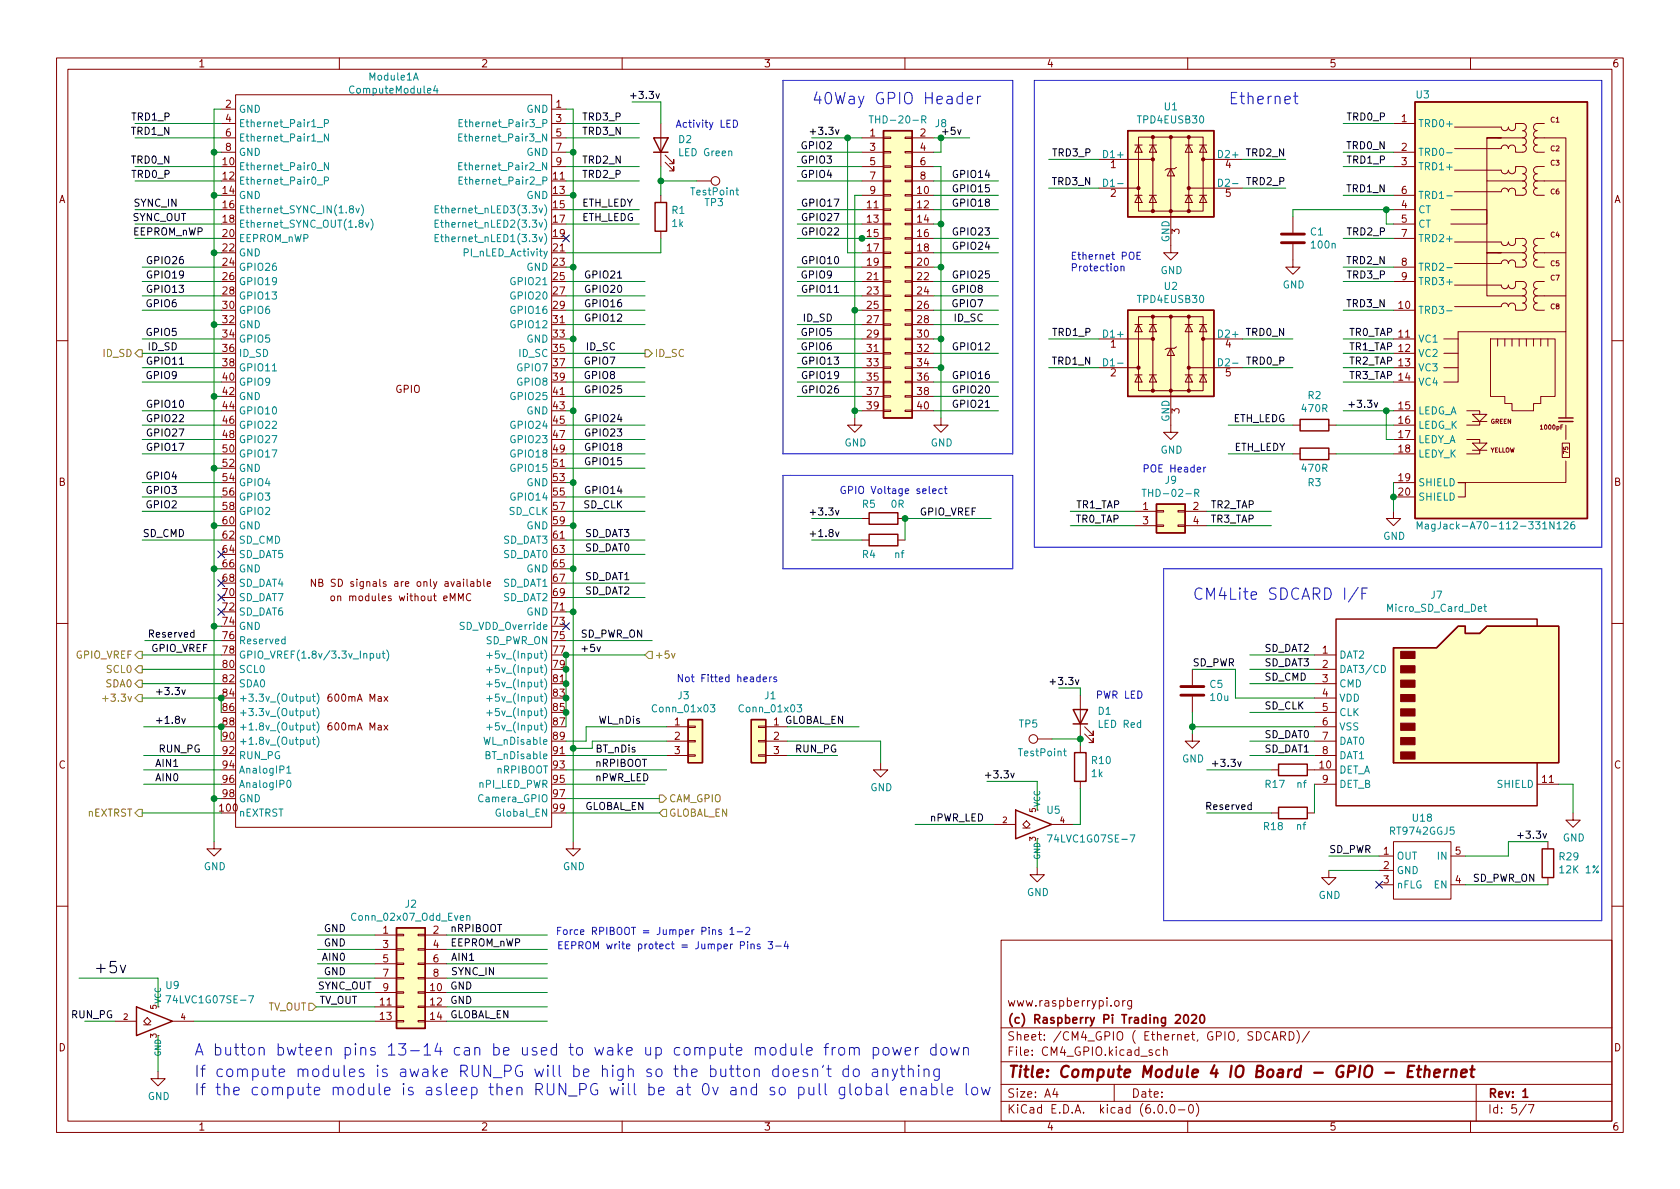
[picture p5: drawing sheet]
<svg xmlns="http://www.w3.org/2000/svg" width="297mm" height="210mm" viewBox="0 0 297 210" stroke-linecap="round" stroke-linejoin="round" font-family="sans-serif">
<defs><g id="words">
<g font-size="2.8" fill="#0000c2">
<text x="143.5" y="18.4">40Way GPIO Header</text>
<text x="217.2" y="18.4">Ethernet</text>
<text x="210.8" y="106.1">CM4Lite SDCARD I/F</text>
<text x="34.3" y="190.5">If compute modules is awake RUN_PG will be high so the button doesn't do anything</text>
<text x="34.3" y="186.7">A button bwteen pins 13-14 can be used to wake up compute module from power down</text>
<text x="34.3" y="193.7">If the compute module is asleep then RUN_PG will be at 0v and so pull global enable low</text>
</g>
<text font-size="2.8" x="16.5" y="172.1">+5v</text>
<text font-size="2.8" fill="#840000" x="178" y="190.6">Title: Compute Module 4 IO Board - GPIO - Ethernet</text>
<g font-size="2.1" fill="#840000">
<text x="178" y="178">www.raspberrypi.org</text>
<text x="178" y="184">Sheet: /CM4_GPIO ( Ethernet, GPIO, SDCARD)/</text>
<text x="178" y="181">(c) Raspberry Pi Trading 2020</text>
<text x="178" y="186.7">File: CM4_GPIO.kicad_sch</text>
<text x="178" y="196.9">KiCad E.D.A. kicad (6.0.0-0)</text>
<text x="178" y="194.1">Size: A4</text>
<text x="200" y="194.1">Date:</text>
<text x="263" y="194.1">Rev: 1</text>
<text x="263" y="196.9">Id: 5/7</text>
</g>
<g font-size="1.8" fill="#840000">
<text x="35" y="11.9">1</text>
<text x="85" y="11.9">2</text>
<text x="135" y="11.9">3</text>
<text x="185" y="11.9">4</text>
<text x="235" y="11.9">5</text>
<text x="285" y="11.9">6</text>
<text x="39.9" y="19">2</text>
<text x="39.9" y="21.6">4</text>
<text x="98.3" y="19">1</text>
<text x="98.3" y="21.6">3</text>
<text x="247.8" y="21.6">1</text>
<text x="39.4" y="29.2">10</text>
<text x="39.9" y="24.1">6</text>
<text x="39.9" y="26.7">8</text>
<text x="98.3" y="24.1">5</text>
<text x="98.3" y="26.7">7</text>
<text x="98.3" y="29.2">9</text>
<text x="153.8" y="24.1">1</text>
<text x="153.8" y="26.7">3</text>
<text x="153.8" y="29.2">5</text>
<text x="162.7" y="24.1">2</text>
<text x="162.7" y="26.7">4</text>
<text x="162.7" y="29.2">6</text>
<text x="196.4" y="29.7">1</text>
<text x="216.7" y="29.7">4</text>
<text x="247.8" y="26.7">2</text>
<text x="247.8" y="29.2">3</text>
<text x="10.3" y="35.9">A</text>
<text x="39.4" y="31.7">12</text>
<text x="39.4" y="34.3">14</text>
<text x="97.8" y="31.7">11</text>
<text x="97.8" y="34.3">13</text>
<text x="153.8" y="31.7">7</text>
<text x="153.8" y="34.3">9</text>
<text x="162.2" y="34.3">10</text>
<text x="162.7" y="31.7">8</text>
<text x="196.4" y="34.8">2</text>
<text x="216.7" y="34.8">5</text>
<text x="247.8" y="34.3">6</text>
<text x="285.3" y="35.9">A</text>
<text x="39.4" y="36.8">16</text>
<text x="39.4" y="39.4">18</text>
<text x="39.4" y="41.9">20</text>
<text x="97.8" y="36.8">15</text>
<text x="97.8" y="39.4">17</text>
<text x="97.8" y="41.9">19</text>
<text x="153.3" y="36.8">11</text>
<text x="153.3" y="39.4">13</text>
<text x="153.3" y="41.9">15</text>
<text x="162.2" y="36.8">12</text>
<text x="162.2" y="39.4">14</text>
<text x="162.2" y="41.9">16</text>
<text x="208.5" y="41.4" transform="rotate(-90 208.5 41.4)">3</text>
<text x="247.8" y="36.8">4</text>
<text x="247.8" y="39.4">5</text>
<text x="247.8" y="41.9">7</text>
<text x="39.4" y="44.4">22</text>
<text x="39.4" y="47">24</text>
<text x="97.8" y="44.4">21</text>
<text x="97.8" y="47">23</text>
<text x="153.3" y="44.4">17</text>
<text x="153.3" y="47">19</text>
<text x="162.2" y="44.4">18</text>
<text x="162.2" y="47">20</text>
<text x="247.8" y="47">8</text>
<text x="39.4" y="49.5">26</text>
<text x="39.4" y="52.1">28</text>
<text x="97.8" y="49.5">25</text>
<text x="97.8" y="52.1">27</text>
<text x="153.3" y="49.5">21</text>
<text x="153.3" y="52.1">23</text>
<text x="162.2" y="49.5">22</text>
<text x="162.2" y="52.1">24</text>
<text x="247.8" y="49.5">9</text>
<text x="39.4" y="54.6">30</text>
<text x="39.4" y="57.1">32</text>
<text x="39.4" y="59.7">34</text>
<text x="97.8" y="54.6">29</text>
<text x="97.8" y="57.1">31</text>
<text x="97.8" y="59.7">33</text>
<text x="153.3" y="54.6">25</text>
<text x="153.3" y="57.1">27</text>
<text x="153.3" y="59.7">29</text>
<text x="162.2" y="54.6">26</text>
<text x="162.2" y="57.1">28</text>
<text x="162.2" y="59.7">30</text>
<text x="247.3" y="54.6">10</text>
<text x="39.4" y="62.2">36</text>
<text x="39.4" y="64.8">38</text>
<text x="97.8" y="62.2">35</text>
<text x="97.8" y="64.8">37</text>
<text x="153.3" y="62.2">31</text>
<text x="153.3" y="64.8">33</text>
<text x="162.2" y="62.2">32</text>
<text x="162.2" y="64.8">34</text>
<text x="196.4" y="61.5">1</text>
<text x="216.7" y="61.5">4</text>
<text x="39.4" y="67.3">40</text>
<text x="39.4" y="69.8">42</text>
<text x="69.9" y="69.5">GPIO</text>
<text x="97.8" y="67.3">39</text>
<text x="97.8" y="69.8">41</text>
<text x="153.3" y="67.3">35</text>
<text x="153.3" y="69.8">37</text>
<text x="162.2" y="67.3">36</text>
<text x="162.2" y="69.8">38</text>
<text x="196.4" y="66.5">2</text>
<text x="216.7" y="66.5">5</text>
<text x="39.4" y="72.4">44</text>
<text x="39.4" y="74.9">46</text>
<text x="39.4" y="77.5">48</text>
<text x="97.8" y="72.4">43</text>
<text x="97.8" y="74.9">45</text>
<text x="97.8" y="77.5">47</text>
<text x="153.3" y="72.4">39</text>
<text x="162.2" y="72.4">40</text>
<text x="208.5" y="73.1" transform="rotate(-90 208.5 73.1)">3</text>
<text x="247.3" y="72.4">15</text>
<text x="247.3" y="74.9">16</text>
<text x="247.3" y="77.5">17</text>
<text x="39.4" y="80">50</text>
<text x="39.4" y="82.5">52</text>
<text x="97.8" y="80">49</text>
<text x="97.8" y="82.5">51</text>
<text x="247.3" y="80">18</text>
<text x="10.3" y="85.9">B</text>
<text x="39.4" y="85.1">54</text>
<text x="39.4" y="87.6">56</text>
<text x="97.8" y="85.1">53</text>
<text x="97.8" y="87.6">55</text>
<text x="247.3" y="85.1">19</text>
<text x="247.3" y="87.6">20</text>
<text x="285.3" y="85.9">B</text>
<text x="39.4" y="90.2">58</text>
<text x="39.4" y="92.7">60</text>
<text x="39.4" y="95.2">62</text>
<text x="97.8" y="90.2">57</text>
<text x="97.8" y="92.7">59</text>
<text x="97.8" y="95.2">61</text>
<text x="202.1" y="90.2">1</text>
<text x="202.1" y="92.7">3</text>
<text x="211" y="90.2">2</text>
<text x="211" y="92.7">4</text>
<text x="39.4" y="97.8">64</text>
<text x="39.4" y="100.3">66</text>
<text x="97.8" y="97.8">63</text>
<text x="97.8" y="100.3">65</text>
<text x="39.4" y="102.9">68</text>
<text x="39.4" y="105.4">70</text>
<text x="39.4" y="107.9">72</text>
<text x="57.2" y="103.8">NB SD signals are only available</text>
<text x="59.7" y="106.3">on modules without eMMC</text>
<text x="97.8" y="102.9">67</text>
<text x="97.8" y="105.4">69</text>
<text x="97.8" y="107.9">71</text>
<text x="39.4" y="110.5">74</text>
<text x="39.4" y="113">76</text>
<text x="97.8" y="110.5">73</text>
<text x="97.8" y="113">75</text>
<text x="39.4" y="115.6">78</text>
<text x="39.4" y="118.1">80</text>
<text x="97.8" y="115.6">77</text>
<text x="97.8" y="118.1">79</text>
<text x="233.8" y="115.6">1</text>
<text x="233.8" y="118.1">2</text>
<text x="39.4" y="120.6">82</text>
<text x="39.4" y="123.2">84</text>
<text x="39.4" y="125.7">86</text>
<text x="58.4" y="124.1">600mA Max</text>
<text x="97.8" y="120.6">81</text>
<text x="97.8" y="123.2">83</text>
<text x="97.8" y="125.7">85</text>
<text x="233.8" y="120.6">3</text>
<text x="233.8" y="123.2">4</text>
<text x="233.8" y="125.7">5</text>
<text x="39.4" y="130.8">90</text>
<text x="58.4" y="129.2">600mA Max</text>
<text x="97.8" y="128.3">87</text>
<text x="97.8" y="130.8">89</text>
<text x="119.3" y="128.3">1</text>
<text x="119.3" y="130.8">2</text>
<text x="136.8" y="130.8">2</text>
<text x="233.8" y="128.3">6</text>
<text x="233.8" y="130.8">7</text>
<text x="10.3" y="135.9">C</text>
<text x="39.4" y="133.3">92</text>
<text x="39.4" y="135.9">94</text>
<text x="97.8" y="133.3">91</text>
<text x="97.8" y="135.9">93</text>
<text x="119.3" y="133.3">3</text>
<text x="136.8" y="133.3">3</text>
<text x="233.3" y="135.9">10</text>
<text x="233.8" y="133.3">8</text>
<text x="285.3" y="135.9">C</text>
<text x="38.9" y="143.5">100</text>
<text x="39.4" y="138.4">96</text>
<text x="39.4" y="141">98</text>
<text x="97.8" y="138.4">95</text>
<text x="97.8" y="141">97</text>
<text x="97.8" y="143.5">99</text>
<text x="233.8" y="138.4">9</text>
<text x="272.7" y="138.4">11</text>
<text x="244.6" y="151.1">1</text>
<text x="244.6" y="153.7">2</text>
<text x="257.3" y="151.1">5</text>
<text x="244.6" y="156.2">3</text>
<text x="257.3" y="156.2">4</text>
<text x="67.7" y="165.1">1</text>
<text x="67.7" y="167.6">3</text>
<text x="76.6" y="165.1">2</text>
<text x="76.6" y="167.6">4</text>
<text x="67.7" y="170.2">5</text>
<text x="67.7" y="172.7">7</text>
<text x="76.6" y="170.2">6</text>
<text x="76.6" y="172.7">8</text>
<text x="67.2" y="177.8">11</text>
<text x="67.7" y="175.3">9</text>
<text x="76.1" y="175.3">10</text>
<text x="76.1" y="177.8">12</text>
<text x="10.3" y="185.9">D</text>
<text x="67.2" y="180.3">13</text>
<text x="285.3" y="185.9">D</text>
<text x="35" y="199.9">1</text>
<text x="85" y="199.9">2</text>
<text x="135" y="199.9">3</text>
<text x="185" y="199.9">4</text>
<text x="235" y="199.9">5</text>
<text x="285" y="199.9">6</text>
</g>
<g font-size="1.8" fill="#008484">
<text x="62.2" y="16.5">ComputeModule4</text>
<text x="65.4" y="14.2">Module1A</text>
<text x="250.4" y="17.4">U3</text>
<text x="42.2" y="19.9">GND</text>
<text x="42.2" y="22.5">Ethernet_Pair1_P</text>
<text x="82.4" y="22.5">Ethernet_Pair3_P</text>
<text x="93.1" y="19.9">GND</text>
<text x="154.7" y="21.8">THD-20-R</text>
<text x="165.4" y="22.5">J8</text>
<text x="201.3" y="21.8">TPD4EUSB30</text>
<text x="205.9" y="19.5">U1</text>
<text x="250.7" y="22.5">TRD0+</text>
<text x="42.2" y="25">Ethernet_Pair1_N</text>
<text x="42.2" y="27.6">GND</text>
<text x="82.3" y="25">Ethernet_Pair3_N</text>
<text x="93.1" y="27.6">GND</text>
<text x="120" y="25.3">D2</text>
<text x="120.2" y="27.6">LED Green</text>
<text x="195.2" y="27.9">D1+</text>
<text x="215.5" y="27.9">D2+</text>
<text x="250.7" y="27.6">TRD0-</text>
<text x="42.2" y="30.1">Ethernet_Pair0_N</text>
<text x="42.2" y="32.6">Ethernet_Pair0_P</text>
<text x="42.2" y="35.2">GND</text>
<text x="82.3" y="30.1">Ethernet_Pair2_N</text>
<text x="82.4" y="32.6">Ethernet_Pair2_P</text>
<text x="93.1" y="35.2">GND</text>
<text x="122.3" y="34.5">TestPoint</text>
<text x="195.4" y="33">D1-</text>
<text x="215.7" y="33">D2-</text>
<text x="250.7" y="30.1">TRD1+</text>
<text x="250.7" y="35.2">TRD1-</text>
<text x="42.2" y="37.7">Ethernet_SYNC_IN(1.8v)</text>
<text x="42.2" y="40.3">Ethernet_SYNC_OUT(1.8v)</text>
<text x="78.6" y="37.7">Ethernet_nLED3(3.3v)</text>
<text x="78.6" y="40.3">Ethernet_nLED2(3.3v)</text>
<text x="118.8" y="37.8">R1</text>
<text x="118.8" y="40.1">1k</text>
<text x="124.6" y="36.4">TP3</text>
<text x="231.7" y="41.6">C1</text>
<text x="250.7" y="37.7">CT</text>
<text x="250.7" y="40.3">CT</text>
<text x="42.2" y="42.8">EEPROM_nWP</text>
<text x="42.2" y="45.3">GND</text>
<text x="42.2" y="47.9">GPIO26</text>
<text x="78.6" y="42.8">Ethernet_nLED1(3.3v)</text>
<text x="82.4" y="45.3">PI_nLED_Activity</text>
<text x="93.1" y="47.9">GND</text>
<text x="206.8" y="42.9" transform="rotate(-90 206.8 42.9)">GND</text>
<text x="232" y="43.9">100n</text>
<text x="250.7" y="42.8">TRD2+</text>
<text x="250.7" y="47.9">TRD2-</text>
<text x="42.2" y="50.4">GPIO19</text>
<text x="42.2" y="53">GPIO13</text>
<text x="90.6" y="50.4">GPIO21</text>
<text x="90.6" y="53">GPIO20</text>
<text x="201.3" y="53.6">TPD4EUSB30</text>
<text x="205.2" y="48.5">GND</text>
<text x="205.9" y="51.3">U2</text>
<text x="226.8" y="51">GND</text>
<text x="250.7" y="50.4">TRD3+</text>
<text x="42.2" y="55.5">GPIO6</text>
<text x="42.2" y="58">GND</text>
<text x="90.6" y="55.5">GPIO16</text>
<text x="90.6" y="58">GPIO12</text>
<text x="195.2" y="59.7">D1+</text>
<text x="215.5" y="59.7">D2+</text>
<text x="250.7" y="55.5">TRD3-</text>
<text x="42.2" y="60.6">GPIO5</text>
<text x="42.2" y="63.1">ID_SD</text>
<text x="42.2" y="65.7">GPIO11</text>
<text x="91.6" y="65.7">GPIO7</text>
<text x="91.8" y="63.1">ID_SC</text>
<text x="93.1" y="60.6">GND</text>
<text x="195.4" y="64.8">D1-</text>
<text x="215.7" y="64.8">D2-</text>
<text x="250.7" y="60.6">VC1</text>
<text x="250.7" y="63.1">VC2</text>
<text x="250.7" y="65.7">VC3</text>
<text x="42.2" y="68.2">GPIO9</text>
<text x="42.2" y="70.7">GND</text>
<text x="90.6" y="70.7">GPIO25</text>
<text x="91.6" y="68.2">GPIO8</text>
<text x="231.3" y="70.6">R2</text>
<text x="250.7" y="68.2">VC4</text>
<text x="42.2" y="73.3">GPIO10</text>
<text x="42.2" y="75.8">GPIO22</text>
<text x="90.6" y="75.8">GPIO24</text>
<text x="93.1" y="73.3">GND</text>
<text x="206.8" y="74.6" transform="rotate(-90 206.8 74.6)">GND</text>
<text x="230.3" y="72.9">470R</text>
<text x="250.7" y="73.3">LEDG_A</text>
<text x="250.7" y="75.8">LEDG_K</text>
<text x="42.2" y="78.4">GPIO27</text>
<text x="42.2" y="80.9">GPIO17</text>
<text x="42.2" y="83.4">GND</text>
<text x="90.6" y="78.4">GPIO23</text>
<text x="90.6" y="80.9">GPIO18</text>
<text x="90.6" y="83.4">GPIO15</text>
<text x="149.3" y="78.9">GND</text>
<text x="164.5" y="78.9">GND</text>
<text x="205.2" y="80.2">GND</text>
<text x="230.3" y="83.4">470R</text>
<text x="250.7" y="78.4">LEDY_A</text>
<text x="250.7" y="80.9">LEDY_K</text>
<text x="42.2" y="86">GPIO4</text>
<text x="42.2" y="88.5">GPIO3</text>
<text x="90.6" y="88.5">GPIO14</text>
<text x="93.1" y="86">GND</text>
<text x="152.5" y="89.8">R5</text>
<text x="157.6" y="89.8">0R</text>
<text x="203" y="87.9">THD-02-R</text>
<text x="206" y="85.5">J9</text>
<text x="231.3" y="86">R3</text>
<text x="250.7" y="86">SHIELD</text>
<text x="250.7" y="88.5">SHIELD</text>
<text x="42.2" y="91.1">GPIO2</text>
<text x="42.2" y="93.6">GND</text>
<text x="90" y="91.1">SD_CLK</text>
<text x="93.1" y="93.6">GND</text>
<text x="244.5" y="95.4">GND</text>
<text x="253.2" y="93.6">MagJack-A70-112-331N126</text>
<text x="42.2" y="96.1">SD_CMD</text>
<text x="42.2" y="98.7">SD_DAT5</text>
<text x="42.2" y="101.2">GND</text>
<text x="89" y="96.1">SD_DAT3</text>
<text x="89" y="98.7">SD_DAT0</text>
<text x="93.1" y="101.2">GND</text>
<text x="152.5" y="98.7">R4</text>
<text x="158.2" y="98.7">nf</text>
<text x="42.2" y="103.8">SD_DAT4</text>
<text x="42.2" y="106.3">SD_DAT7</text>
<text x="89" y="103.8">SD_DAT1</text>
<text x="89" y="106.3">SD_DAT2</text>
<text x="253" y="105.9">J7</text>
<text x="42.2" y="108.8">SD_DAT6</text>
<text x="42.2" y="111.4">GND</text>
<text x="42.2" y="113.9">Reserved</text>
<text x="81.6" y="111.4">SD_VDD_Override</text>
<text x="85.8" y="113.9">SD_PWR_ON</text>
<text x="93.1" y="108.8">GND</text>
<text x="245.5" y="108.2">Micro_SD_Card_Det</text>
<text x="42.2" y="116.5">GPIO_VREF(1.8v/3.3v_Input)</text>
<text x="42.2" y="119">SCL0</text>
<text x="87.5" y="116.5">+5v_(Input)</text>
<text x="87.5" y="119">+5v_(Input)</text>
<text x="236.7" y="116.5">DAT2</text>
<text x="236.7" y="119">DAT3/CD</text>
<text x="42.2" y="121.5">SDA0</text>
<text x="42.2" y="124.1">+3.3v_(Output)</text>
<text x="87.5" y="121.5">+5v_(Input)</text>
<text x="87.5" y="124.1">+5v_(Input)</text>
<text x="115.6" y="126">Conn_01x03</text>
<text x="119.9" y="123.6">J3</text>
<text x="131" y="126">Conn_01x03</text>
<text x="135.2" y="123.6">J1</text>
<text x="213.9" y="121.6">C5</text>
<text x="214.1" y="123.9">10u</text>
<text x="236.7" y="121.5">CMD</text>
<text x="236.7" y="124.1">VDD</text>
<text x="42.2" y="126.6">+3.3v_(Output)</text>
<text x="42.2" y="129.2">+1.8v_(Output)</text>
<text x="42.2" y="131.7">+1.8v_(Output)</text>
<text x="85.9" y="131.7">WL_nDisable</text>
<text x="87.5" y="126.6">+5v_(Input)</text>
<text x="87.5" y="129.2">+5v_(Input)</text>
<text x="180.2" y="128.6">TP5</text>
<text x="194.2" y="126.4">D1</text>
<text x="194.3" y="128.7">LED Red</text>
<text x="236.7" y="126.6">CLK</text>
<text x="236.7" y="129.2">VSS</text>
<text x="236.7" y="131.7">DAT0</text>
<text x="42.2" y="134.2">RUN_PG</text>
<text x="42.2" y="136.8">AnalogIP1</text>
<text x="86.3" y="134.2">BT_nDisable</text>
<text x="87.9" y="136.8">nRPIBOOT</text>
<text x="180.3" y="133.7">TestPoint</text>
<text x="193" y="137.4">1k</text>
<text x="193.1" y="135.1">R10</text>
<text x="209" y="134.8">GND</text>
<text x="236.7" y="136.8">DET_A</text>
<text x="236.7" y="134.2">DAT1</text>
<text x="42.2" y="139.3">AnalogIP0</text>
<text x="42.2" y="141.9">GND</text>
<text x="84.6" y="139.3">nPI_LED_PWR</text>
<text x="85.1" y="141.9">Camera_GPIO</text>
<text x="153.9" y="139.9">GND</text>
<text x="185.1" y="143.9">U5</text>
<text x="223.8" y="139.3">R17</text>
<text x="229.3" y="139.3">nf</text>
<text x="236.7" y="139.3">DET_B</text>
<text x="264.8" y="139.3">SHIELD</text>
<text x="42.2" y="144.4">nEXTRST</text>
<text x="88.1" y="144.4">Global_EN</text>
<text x="186" y="149">74LVC1G07SE-7</text>
<text x="223.5" y="146.8">R18</text>
<text x="229.2" y="146.7">nf</text>
<text x="246" y="147.6">RT9742GGJ5</text>
<text x="249.8" y="145.3">U18</text>
<text x="276.3" y="148.8">GND</text>
<text x="36" y="153.9">GND</text>
<text x="99.5" y="153.9">GND</text>
<text x="246.9" y="152">OUT</text>
<text x="246.9" y="154.6">GND</text>
<text x="254.3" y="152">IN</text>
<text x="275.8" y="152.1">R29</text>
<text x="276.1" y="154.4">12K 1%</text>
<text x="71.7" y="160.5">J2</text>
<text x="181.5" y="158.4">GND</text>
<text x="233.1" y="158.9">GND</text>
<text x="246.9" y="157.1">nFLG</text>
<text x="253.6" y="157.1">EN</text>
<text x="62.6" y="162.8">Conn_02x07_Odd_Even</text>
<text x="29.3" y="174.9">U9</text>
<text x="30.2" y="177.4">74LVC1G07SE-7</text>
<text x="26.1" y="194.5">GND</text>
</g>
<g font-size="1.8">
<text x="112.4" y="17.5">+3.3v</text>
<text x="23.3" y="23.8">TRD1_N</text>
<text x="23.4" y="21.3">TRD1_P</text>
<text x="102.9" y="21.3">TRD3_P</text>
<text x="102.9" y="23.8">TRD3_N</text>
<text x="144.1" y="23.8">+3.3v</text>
<text x="167.2" y="23.8">+5v</text>
<text x="238.3" y="21.3">TRD0_P</text>
<text x="23.3" y="28.9">TRD0_N</text>
<text x="102.9" y="28.9">TRD2_N</text>
<text x="141.9" y="26.4">GPIO2</text>
<text x="141.9" y="28.9">GPIO3</text>
<text x="186.3" y="27.6">TRD3_P</text>
<text x="220.5" y="27.6">TRD2_N</text>
<text x="238.2" y="26.4">TRD0_N</text>
<text x="238.3" y="28.9">TRD1_P</text>
<text x="23.4" y="31.5">TRD0_P</text>
<text x="102.9" y="31.5">TRD2_P</text>
<text x="141.9" y="31.5">GPIO4</text>
<text x="168.9" y="31.5">GPIO14</text>
<text x="168.9" y="34">GPIO15</text>
<text x="186.2" y="32.7">TRD3_N</text>
<text x="220.5" y="32.7">TRD2_P</text>
<text x="238.2" y="34">TRD1_N</text>
<text x="23.4" y="39.1">SYNC_OUT</text>
<text x="23.5" y="41.6">EEPROM_nWP</text>
<text x="23.8" y="36.5">SYNC_IN</text>
<text x="102.9" y="36.5">ETH_LEDY</text>
<text x="102.9" y="39.1">ETH_LEDG</text>
<text x="142.2" y="36.5">GPIO17</text>
<text x="142.2" y="41.6">GPIO22</text>
<text x="142.2" y="39.1">GPIO27</text>
<text x="168.9" y="36.5">GPIO18</text>
<text x="168.9" y="41.6">GPIO23</text>
<text x="238.3" y="41.6">TRD2_P</text>
<text x="26.4" y="46.7">GPIO26</text>
<text x="142.2" y="46.7">GPIO10</text>
<text x="168.9" y="44.2">GPIO24</text>
<text x="238.2" y="46.7">TRD2_N</text>
<text x="26.4" y="49.2">GPIO19</text>
<text x="26.4" y="51.8">GPIO13</text>
<text x="103.8" y="51.8">GPIO20</text>
<text x="103.8" y="49.2">GPIO21</text>
<text x="141.9" y="49.2">GPIO9</text>
<text x="142.2" y="51.8">GPIO11</text>
<text x="168.6" y="51.8">GPIO8</text>
<text x="168.9" y="49.2">GPIO25</text>
<text x="238.3" y="49.2">TRD3_P</text>
<text x="26.1" y="54.3">GPIO6</text>
<text x="26.1" y="59.4">GPIO5</text>
<text x="103.8" y="56.9">GPIO12</text>
<text x="103.8" y="54.3">GPIO16</text>
<text x="141.9" y="59.4">GPIO5</text>
<text x="142.1" y="56.9">ID_SD</text>
<text x="168.6" y="54.3">GPIO7</text>
<text x="168.8" y="56.9">ID_SC</text>
<text x="186.3" y="59.4">TRD1_P</text>
<text x="220.5" y="59.4">TRD0_N</text>
<text x="238.2" y="54.3">TRD3_N</text>
<text x="238.5" y="59.4">TR0_TAP 11</text>
<text x="26.3" y="61.9">ID_SD</text>
<text x="26.4" y="64.5">GPIO11</text>
<text x="103.6" y="64.5">GPIO7</text>
<text x="103.8" y="61.9">ID_SC</text>
<text x="141.9" y="61.9">GPIO6</text>
<text x="142.2" y="64.5">GPIO13</text>
<text x="168.9" y="61.9">GPIO12</text>
<text x="186.2" y="64.5">TRD1_N</text>
<text x="220.5" y="64.5">TRD0_P</text>
<text x="238.5" y="64.5">TR2_TAP 13</text>
<text x="238.5" y="61.9">TR1_TAP 12</text>
<text x="26.1" y="67">GPIO9</text>
<text x="103.6" y="67">GPIO8</text>
<text x="103.8" y="69.6">GPIO25</text>
<text x="142.2" y="69.6">GPIO26</text>
<text x="142.2" y="67">GPIO19</text>
<text x="168.9" y="67">GPIO16</text>
<text x="168.9" y="69.6">GPIO20</text>
<text x="238.5" y="67">TR3_TAP 14</text>
<text x="26.4" y="77.2">GPIO27</text>
<text x="26.4" y="74.6">GPIO22</text>
<text x="26.4" y="72.1">GPIO10</text>
<text x="103.8" y="74.6">GPIO24</text>
<text x="103.8" y="77.2">GPIO23</text>
<text x="168.9" y="72.1">GPIO21</text>
<text x="217.9" y="74.6">ETH_LEDG</text>
<text x="239.4" y="72.1">+3.3v</text>
<text x="26.4" y="79.7">GPIO17</text>
<text x="103.8" y="79.7">GPIO18</text>
<text x="103.8" y="82.3">GPIO15</text>
<text x="218.1" y="79.7">ETH_LEDY</text>
<text x="26.1" y="89.9">GPIO2</text>
<text x="26.1" y="87.3">GPIO3</text>
<text x="26.1" y="84.8">GPIO4</text>
<text x="103.2" y="89.9">SD_CLK</text>
<text x="103.8" y="87.3">GPIO14</text>
<text x="190.3" y="89.9">TR1_TAP</text>
<text x="214.1" y="89.9">TR2_TAP</text>
<text x="25.3" y="95">SD_CMD</text>
<text x="103.4" y="95">SD_DAT3</text>
<text x="144.1" y="91.1">+3.3v</text>
<text x="144.1" y="95">+1.8v</text>
<text x="162.6" y="91.1">GPIO_VREF</text>
<text x="190.2" y="92.4">TR0_TAP</text>
<text x="214" y="92.4">TR3_TAP</text>
<text x="103.4" y="97.5">SD_DAT0</text>
<text x="103.4" y="105.1">SD_DAT2</text>
<text x="103.4" y="102.6">SD_DAT1</text>
<text x="26.7" y="112.7">Reserved</text>
<text x="102.6" y="112.7">SD_PWR_ON</text>
<text x="26.7" y="115.3">GPIO_VREF</text>
<text x="103.4" y="115.3">+5v</text>
<text x="210.8" y="117.8">SD_PWR</text>
<text x="223.5" y="117.8">SD_DAT3</text>
<text x="223.5" y="115.3">SD_DAT2</text>
<text x="28.5" y="122.9">+3.3v</text>
<text x="186.5" y="121.1">+3.3v</text>
<text x="223.5" y="125.4">SD_CLK</text>
<text x="223.5" y="120.4">SD_CMD</text>
<text x="28.5" y="128">+1.8v</text>
<text x="105.8" y="128">WL_nDis</text>
<text x="136.8" y="128.3">1 GLOBAL_EN</text>
<text x="223.5" y="130.5">SD_DAT0</text>
<text x="27.7" y="135.6">AIN1</text>
<text x="28.2" y="133.1">RUN_PG</text>
<text x="105.4" y="135.6">nRPIBOOT</text>
<text x="105.4" y="133.1">BT_nDis</text>
<text x="140.7" y="133.1">RUN_PG</text>
<text x="175.1" y="137.6">+3.3v</text>
<text x="215.2" y="135.6">+3.3v</text>
<text x="223.5" y="133.1">SD_DAT1</text>
<text x="27.7" y="138.1">AIN0</text>
<text x="103.1" y="143.2">GLOBAL_EN</text>
<text x="105.2" y="138.1">nPWR_LED</text>
<text x="213.7" y="143.2">Reserved</text>
<text x="164.3" y="145.3">nPWR_LED</text>
<text x="269.2" y="148.3">+3.3v</text>
<text x="234.9" y="150.8">SD_PWR</text>
<text x="260.3" y="155.9">SD_PWR_ON</text>
<text x="57.3" y="164.8">GND</text>
<text x="57.3" y="167.3">GND</text>
<text x="79.6" y="167.3">EEPROM_nWP</text>
<text x="79.8" y="164.8">nRPIBOOT</text>
<text x="57.2" y="169.9">AIN0</text>
<text x="57.3" y="172.4">GND</text>
<text x="80" y="172.4">SYNC_IN</text>
<text x="80" y="169.9">AIN1</text>
<text x="56.2" y="175">SYNC_OUT</text>
<text x="56.3" y="177.5">TV_OUT</text>
<text x="79.6" y="175">GND</text>
<text x="79.6" y="177.5">GND</text>
<text x="12.7" y="180">RUN_PG</text>
<text x="76.1" y="180.3">14 GLOBAL_EN</text>
</g>
<g font-size="1.8" fill="#0000c2">
<text x="119.4" y="22.6">Activity LED</text>
<text x="189.2" y="45.9">Ethernet POE</text>
<text x="189.2" y="48">Protection</text>
<text x="201.9" y="83.5">POE Header</text>
<text x="150.8" y="87.3">GPIO Voltage select</text>
<text x="122.1" y="120.6">Not Fitted headers</text>
<text x="193.7" y="123.5">PWR LED</text>
<text x="104.3" y="165.3">Force RPIBOOT = Jumper Pins 1-2</text>
<text x="105.2" y="167.8">EEPROM write protect = Jumper Pins 3-4</text>
</g>
<g font-size="1.8" fill="#848400">
<text x="18.3" y="63.1">ID_SD</text>
<text x="115.7" y="63.1">ID_SC</text>
<text x="13.4" y="116.5">GPIO_VREF</text>
<text x="19" y="119">SCL0</text>
<text x="115.7" y="116.5">+5v</text>
<text x="18.8" y="121.5">SDA0</text>
<text x="19" y="124.1">+3.3v</text>
<text x="118.2" y="141.9">CAM_GPIO</text>
<text x="15.4" y="144.4">nEXTRST</text>
<text x="118.2" y="144.4">GLOBAL_EN</text>
<text x="47.3" y="178.7">TV_OUT</text>
</g>
<text font-size="1.8" fill="#008400" x="39.4" y="128.3">88</text>
<g font-size="1.4" fill="#840000">
<text x="183.1" y="143.6" transform="rotate(-90 183.1 143.6)">5</text>
<text x="177.3" y="145.5">2</text>
<text x="183.1" y="148.7" transform="rotate(-90 183.1 148.7)">3</text>
<text x="187.4" y="145.5">4</text>
<text x="27.7" y="178.4" transform="rotate(-90 27.7 178.4)">5</text>
<text x="21.8" y="180.3">2</text>
<text x="27.7" y="183.5" transform="rotate(-90 27.7 183.5)">3</text>
<text x="32" y="180.3">4</text>
</g>
<g font-size="1.4" fill="#008484">
<text x="183.9" y="142.7" transform="rotate(-90 183.9 142.7)">VCC</text>
<text x="183.9" y="152" transform="rotate(-90 183.9 152)">GND</text>
<text x="28.4" y="177.5" transform="rotate(-90 28.4 177.5)">VCC</text>
<text x="28.4" y="186.8" transform="rotate(-90 28.4 186.8)">GND</text>
</g>
<g font-size="1.2" fill="#840000">
<text x="274.2" y="21.6">C1</text>
<text x="274.2" y="26.7">C2</text>
<text x="274.2" y="29.3">C3</text>
<text x="274.2" y="34.3">C6</text>
<text x="274.2" y="42">C4</text>
<text x="274.2" y="47">C5</text>
<text x="274.2" y="49.6">C7</text>
<text x="274.2" y="54.7">C8</text>
</g>
<g font-size="1.1" fill="#840000">
<text x="263.5" y="74.9">GREEN</text>
<text x="272.5" y="75.9">1000pF</text>
<text x="263.4" y="80">YELLOW</text>
<text x="277.2" y="80.2" transform="rotate(-90 277.2 80.2)">75</text>
</g>
</g></defs>
<g fill="none" stroke="#840000" stroke-width=".18">
<path d="M10 10.2h277v190.1h-277zM12 12.2h273v186.1h-273zM39.1 19.3h2.6M41.7 16.8h55.8v129.5h-55.8zM60 10.2v2M97.5 19.3h2.6M110 10.2v2M160 10.2v2M210 10.2v2M260 10.2v2M39.1 24.4h2.6M39.1 26.9h2.6"/>
<path d="M39.1 21.8h2.6M97.5 24.4h2.6M97.5 26.9h2.6M97.5 29.5h2.6M97.5 32h2.6M97.5 21.8h2.6M116.8 21.8v7.7M116.8 34.5v1.3M117.6 28.7l1.5 1.5v-.7v.7h-.7M117.6 27.4l1.5 1.6v-.8v.8h-.7M123.2 32h2.5M152.4 24.4h3.8"/>
<path d="M152.4 34.5h3.8M152.4 37.1h3.8M152.4 39.6h3.8M152.4 26.9h3.8M152.4 29.5h3.8M152.4 32h3.8M156.2 39.5h1.3v.2h-1.3zM156.2 37h1.3v.2h-1.3zM156.2 34.4h1.3v.3h-1.3zM156.2 31.9h1.3v.2h-1.3zM156.2 29.3h1.3v.3h-1.3zM156.2 26.8h1.3v.2h-1.3z"/>
<path d="M156.2 24.3h1.3v.2h-1.3zM160 39.5h1.3v.2h-1.3zM160 37h1.3v.2h-1.3zM160 34.4h1.3v.3h-1.3zM160 31.9h1.3v.2h-1.3zM160 29.3h1.3v.3h-1.3zM160 26.8h1.3v.2h-1.3zM160 24.3h1.3v.2h-1.3zM161.3 24.4h3.8M161.3 34.5h3.8M161.3 37.1h3.8M161.3 39.6h3.8"/>
<path d="M161.3 26.9h3.8M161.3 29.5h3.8M161.3 32h3.8M194.3 28.2h9.5M194.3 33.3h7M200.7 34.5h1.2M200.7 25.6h1.2M201.3 24.3h11.4v13h-11.4zM201.3 34.5l.6 1.3h-1.2zM201.3 25.6l.6 1.3h-1.2zM203.2 34.5h1.3M203.2 25.6h1.3"/>
<path d="M203.8 34.5l.7 1.3h-1.3zM203.8 25.6l.7 1.3h-1.3zM203.8 24.3v13M207 24.3v20.4h1.3l-1.3 1.3-1.3-1.3h1.3M207 29.8l.6 1.3h-1.2zM208 29.6l-.4 .2h-1.2l-.4 .3M209.5 34.5h1.3M209.5 25.6h1.3M210.2 34.5l.6 1.3h-1.3zM210.2 25.6l.6 1.3h-1.3zM210.2 24.3v13M210.2 33.3h9.5"/>
<path d="M212.1 34.5h1.3M212.1 25.6h1.3M212.7 34.5l.7 1.3h-1.3zM212.7 25.6l.7 1.3h-1.3zM212.7 28.2h7M228.6 38.3v2.8M246.4 34.5h3.8M246.4 37.1h3.8M246.4 39.6h3.8M246.4 26.9h3.8M246.4 29.5h3.8M246.4 21.8h3.8"/>
<path d="M256.5 37.1h6.4v2.5h-6.4M257.2 30.1h8.2a.64 .64 0 0 0 .7 .6 .64 .64 0 0 0 .6-.6 .64 .64 0 0 0 .6 .6 .64 .64 0 0 0 .7-.6v-.6h1.2a.63 .63 0 0 1 .7 .6 .63 .63 0 0 1-.7 .6 .63 .63 0 0 1 .7 .7 .63 .63 0 0 1-.7 .6M257.2 22.5h8.2a.64 .64 0 0 0 .7 .6 .64 .64 0 0 0 .6-.6 .64 .64 0 0 0 .6 .6 .64 .64 0 0 0 .7-.6v-.7h1.2a.63 .63 0 0 1 .7 .7 .63 .63 0 0 1-.7 .6 .63 .63 0 0 1 .7 .6 .63 .63 0 0 1-.7 .7M262.9 32v12.7h2.5h-2.5v7.6h6.3M262.9 24.4h2.5h-2.5v7.6h6.3M264.8 24.4h4.4M269.2 32a.63 .63 0 0 1 .7 .6 .63 .63 0 0 1-.7 .7 .63 .63 0 0 1 .7 .6 .63 .63 0 0 1-.7 .6h-1.2v-.6a.64 .64 0 0 0-.7-.6 .64 .64 0 0 0-.6 .6 .64 .64 0 0 0-.6-.6 .64 .64 0 0 0-.7 .6h-8.2M269.2 24.4a.63 .63 0 0 1 .7 .6 .63 .63 0 0 1-.7 .6 .63 .63 0 0 1 .7 .7 .63 .63 0 0 1-.7 .6h-1.2v-.6a.64 .64 0 0 0-.7-.7 .64 .64 0 0 0-.6 .7 .64 .64 0 0 0-.6-.7 .64 .64 0 0 0-.7 .7h-8.2M271.8 24.4h5.1v34.3h-19.1v1.2M271.8 32a.63 .63 0 0 0-.7 .6 .63 .63 0 0 0 .7 .7 .63 .63 0 0 0-.7 .6 .63 .63 0 0 0 .7 .6h1.2M271.8 24.4a.63 .63 0 0 0-.7 .6 .63 .63 0 0 0 .7 .6 .63 .63 0 0 0-.7 .7 .63 .63 0 0 0 .7 .6h1.2M271.8 32h5.1"/>
<path d="M273 29.5h-1.2a.63 .63 0 0 0-.7 .6 .63 .63 0 0 0 .7 .6 .63 .63 0 0 0-.7 .7 .63 .63 0 0 0 .7 .6M273 21.8h-1.2a.63 .63 0 0 0-.7 .7 .63 .63 0 0 0 .7 .6 .63 .63 0 0 0-.7 .6 .63 .63 0 0 0 .7 .7M97.5 44.7h2.6M97.5 57.4h2.6M116.8 40.9v1.3M152.4 42.2h3.8M152.4 44.7h3.8M152.4 47.2h3.8M152.4 49.8h3.8M152.4 52.3h3.8M152.4 54.9h3.8M152.4 57.4h3.8"/>
<path d="M152.4 59.9h3.8M156.2 59.8h1.3v.3h-1.3zM156.2 57.3h1.3v.2h-1.3zM156.2 54.7h1.3v.3h-1.3zM156.2 52.2h1.3v.2h-1.3zM156.2 49.7h1.3v.2h-1.3zM156.2 47.1h1.3v.3h-1.3zM156.2 44.6h1.3v.2h-1.3zM156.2 42h1.3v.3h-1.3zM160 59.8h1.3v.3h-1.3zM160 57.3h1.3v.2h-1.3zM160 54.7h1.3v.3h-1.3z"/>
<path d="M160 52.2h1.3v.2h-1.3zM160 49.7h1.3v.2h-1.3zM160 47.1h1.3v.3h-1.3zM160 44.6h1.3v.2h-1.3zM160 42h1.3v.3h-1.3zM161.3 42.2h3.8M161.3 44.7h3.8M161.3 47.2h3.8M161.3 49.8h3.8M161.3 52.3h3.8M161.3 54.9h3.8M161.3 57.4h3.8"/>
<path d="M161.3 59.9h3.8M194.3 59.9h9.5M200.7 57.4h1.2M201.3 56h11.4v13.1h-11.4zM201.3 57.4l.6 1.3h-1.2zM203.2 57.4h1.3M203.8 57.4l.7 1.3h-1.3zM203.8 56v13.1M207 56v20.4h1.3l-1.3 1.3-1.3-1.3h1.3M209.5 57.4h1.3M210.2 57.4l.6 1.3h-1.3zM210.2 56v13.1"/>
<path d="M212.1 57.4h1.3M212.7 57.4l.7 1.3h-1.3zM212.7 59.9h7M228.6 43.2v4h1.3l-1.3 1.3-1.3-1.3h1.3M246.4 42.2h3.8M246.4 47.2h3.8M246.4 49.8h3.8M246.4 54.9h3.8M246.4 59.9h3.8M255.3 59.9h2.5M257.2 50.4h8.2a.64 .64 0 0 0 .7 .6 .64 .64 0 0 0 .6-.6 .64 .64 0 0 0 .6 .6 .64 .64 0 0 0 .7-.6v-.6h1.2a.63 .63 0 0 1 .7 .6 .63 .63 0 0 1-.7 .6 .63 .63 0 0 1 .7 .7 .63 .63 0 0 1-.7 .6M257.2 42.8h8.2a.64 .64 0 0 0 .7 .6 .64 .64 0 0 0 .6-.6 .64 .64 0 0 0 .6 .6 .64 .64 0 0 0 .7-.6v-.6h1.2a.63 .63 0 0 1 .7 .6 .63 .63 0 0 1-.7 .6 .63 .63 0 0 1 .7 .7 .63 .63 0 0 1-.7 .6"/>
<path d="M257.8 59.9v7.7h-2.5M263.5 59.9h11.5v10.2h-2.6v1.3h-1.3v1.2h-3.8v-1.2h-1.2v-1.3h-2.6zM264.8 44.7h4.4M264.8 59.9v1.3M266.1 59.9v1.3M267.3 59.9v1.3M268.6 59.9v1.3M269.2 52.3a.63 .63 0 0 1 .7 .7 .63 .63 0 0 1-.7 .6 .63 .63 0 0 1 .7 .6 .63 .63 0 0 1-.7 .7h-1.2v-.7a.64 .64 0 0 0-.7-.6 .64 .64 0 0 0-.6 .6 .64 .64 0 0 0-.6-.6 .64 .64 0 0 0-.7 .6h-8.2M269.2 44.7a.63 .63 0 0 1 .7 .6 .63 .63 0 0 1-.7 .7 .63 .63 0 0 1 .7 .6 .63 .63 0 0 1-.7 .6h-1.2v-.6a.64 .64 0 0 0-.7-.6 .64 .64 0 0 0-.6 .6 .64 .64 0 0 0-.6-.6 .64 .64 0 0 0-.7 .6h-8.2M269.9 59.9v1.3M271.1 59.9v1.3M271.8 52.3a.63 .63 0 0 0-.7 .7 .63 .63 0 0 0 .7 .6 .63 .63 0 0 0-.7 .6 .63 .63 0 0 0 .7 .7h1.2"/>
<path d="M271.8 44.7a.63 .63 0 0 0-.7 .6 .63 .63 0 0 0 .7 .7 .63 .63 0 0 0-.7 .6 .63 .63 0 0 0 .7 .6h1.2M271.8 44.7h5.1M271.8 52.3h5.1M272.4 59.9v1.3M273 49.8h-1.2a.63 .63 0 0 0-.7 .6 .63 .63 0 0 0 .7 .6 .63 .63 0 0 0-.7 .7 .63 .63 0 0 0 .7 .6M273 42.2h-1.2a.63 .63 0 0 0-.7 .6 .63 .63 0 0 0 .7 .6 .63 .63 0 0 0-.7 .7 .63 .63 0 0 0 .7 .6M273.7 59.9v1.3M276.9 58.7v15.2M10 60.2h2M97.5 70.1h2.6M151.1 73.9v1.3h1.3l-1.3 1.2-1.2-1.2h1.2M152.4 62.5h3.8"/>
<path d="M152.4 65h3.8M152.4 67.6h3.8M152.4 70.1h3.8M152.4 72.6h3.8M156.2 72.5h1.3v.3h-1.3zM156.2 70h1.3v.2h-1.3zM156.2 67.4h1.3v.3h-1.3zM156.2 64.9h1.3v.2h-1.3zM156.2 62.4h1.3v.2h-1.3zM160 72.5h1.3v.3h-1.3zM160 70h1.3v.2h-1.3zM160 67.4h1.3v.3h-1.3z"/>
<path d="M160 64.9h1.3v.2h-1.3zM160 62.4h1.3v.2h-1.3zM161.3 62.5h3.8M161.3 65h3.8M161.3 67.6h3.8M161.3 70.1h3.8M161.3 72.6h3.8M166.4 73.9v1.3h1.2l-1.2 1.2-1.3-1.2h1.3M194.3 65h7M200.7 66.3h1.2M201.3 66.3l.6 1.3h-1.2zM203.2 66.3h1.3"/>
<path d="M203.8 66.3l.7 1.3h-1.3zM207 61.6l.6 1.3h-1.2zM208 61.3l-.4 .3h-1.2l-.4 .2M209.5 66.3h1.3M210.2 66.3l.6 1.3h-1.3zM210.2 65h9.5M212.1 66.3h1.3M212.7 66.3l.7 1.3h-1.3zM228.6 75.2h1.3M234.9 75.2h1.3M246.4 62.5h3.8M246.4 65h3.8"/>
<path d="M246.4 67.6h3.8M246.4 72.6h3.8M246.4 75.2h3.8M246.4 77.7h3.8M255.3 62.5h2.5M255.3 65h2.5M259.3 77.7h2.3v.7M259.3 72.6h2.3v.7M260.3 73.3h2.6l-1.3 1.2zM260.3 78.4h2.6l-1.3 1.2zM260.3 79.6h2.6M260.3 74.5h2.6"/>
<path d="M261.6 79.6v.7h-2.3M261.6 74.5v.7h-2.3M276.2 78.4h1.3v2.5h-1.3zM276.9 75.2v2.5M285 60.2h2M97.5 95.5h2.6M97.5 82.8h2.6M152.4 95.5h1.3M152.4 91.7h1.3M158.7 95.5h1.3M158.7 91.7h1.3M200.7 90.4h3.8"/>
<path d="M200.7 93h3.8M204.5 92.8h1.2v.3h-1.2zM204.5 90.3h1.2v.2h-1.2zM208.3 92.8h1.2v.3h-1.2zM208.3 90.3h1.2v.2h-1.2zM209.5 90.4h3.9M209.5 93h3.9M228.6 80.3h1.3M234.9 80.3h1.3M246.4 90.4v1.3h1.2l-1.2 1.3-1.3-1.3h1.3M246.4 80.3h3.8M246.4 85.3h3.8"/>
<path d="M246.4 87.9h3.8M276.9 81.5v3.8h-19.1h1.3v2.6h-1.3M10 110.2h2M55.8 102.4v1.3l-.7-1.3v1.3M56.4 103h.5l.1-.2v-.3l-.6-.1v1.3h.5l.1-.1 .1-.3-.3-.3M58.6 105.4h.3l.3 .2v.4l-.3 .2h-.3l-.1-.2zM81.1 106.2v-1.2l.4 .9 .4-.9v1.2M83.2 102.9h.5l.1 .8M83.2 105.1a.6 .6 0 0 0-.8 .4 .6 .6 0 0 0 .6 .7l.2-.1M83.8 103.1l-.4 .1-.2 .2 .2 .3 .4-.1M84.4 102.9l.3-.1 .3 .3-.1 .5h-.5M84.4 102.4v1.3"/>
<path d="M85.5 102.4v1.1l.2 .2M86.1 103.3l.6-.2v-.2l-.4-.1-.2 .2 .1 .6h.5M97.5 108.2h2.6M210.8 118.4v2.8M232.4 115.8h3.8M232.4 118.4h3.8M285 110.2h2M67.9 128.2l.7 .9M67.9 123.2l.7 .8M68.6 128.2l-.7 .9M68.6 123.2l-.7 .8M97.5 133.6h2.6"/>
<path d="M97.5 120.9h2.6M117.9 128.5h3.8M117.9 131.1h3.8M117.9 133.6h3.8M121.7 133.5h1.2v.2h-1.2zM121.7 130.9h1.2v.3h-1.2zM121.7 128.4h1.2v.2h-1.2zM134.1 133.5h1.3v.2h-1.3zM134.1 130.9h1.3v.3h-1.3zM134.1 128.4h1.3v.2h-1.3zM135.4 128.5h3.8M135.4 131.1h3.8"/>
<path d="M135.4 133.6h3.8M155.7 134.9v1.2h1.3l-1.3 1.3-1.3-1.3h1.3M183.5 130.7h2.5M191 122.9v7.7M191 131.8v1.3M191 138.2v1.2M191.8 129.8l1.5 1.5v-.7v.7h-.8M191.8 128.5l1.5 1.5v-.7v.7h-.8M210.8 129.8v1.3h1.3l-1.3 1.2-1.3-1.2h1.3M210.8 123.2v2.8M224.8 136.1h1.3M231.1 136.1h5.1"/>
<path d="M232.4 128.5h3.8M232.4 131.1h3.8M232.4 133.6h3.8M232.4 120.9h3.8M232.4 138.7h3.8M232.4 123.4h3.8M232.4 126h3.8M271.8 138.7h3.8M37.8 148.8v1.3h1.3l-1.3 1.3-1.2-1.3h1.2M101.3 148.8v1.3h1.3l-1.3 1.3-1.2-1.3h1.2M175.8 145.8h3.8M180.8 145.8l.7-.6 .6 .6-.6 .6z"/>
<path d="M180.8 146.4h1.3M183.4 153.4v1.3h1.3l-1.3 1.3-1.3-1.3h1.3M185.9 145.8h3.8M224.8 143.8h1.3M231.1 143.8h1.3M234.9 153.9v1.3h1.3l-1.3 1.3-1.2-1.3h1.2M243.8 151.4h2.6M243.8 153.9h2.6M243.8 156.5h2.6M246.4 148.8h10.1v10.2h-10.1zM256.5 151.4h2.6M256.5 156.5h2.6"/>
<path d="M273.7 148.8v1.3M273.7 155.2v1.3M278.1 143.8v1.2h1.3l-1.3 1.3-1.2-1.3h1.2M10 160.2h2M66.3 165.3h3.8M66.3 175.5h3.8M66.3 178h3.8M66.3 167.9h3.8M66.3 170.4h3.8M66.3 173h3.8M70.1 177.9h1.3v.3h-1.3zM70.1 175.4h1.3v.2h-1.3z"/>
<path d="M70.1 172.8h1.3v.3h-1.3zM70.1 170.3h1.3v.3h-1.3zM70.1 167.8h1.3v.2h-1.3zM70.1 165.2h1.3v.3h-1.3zM73.9 177.9h1.3v.3h-1.3zM73.9 175.4h1.3v.2h-1.3zM73.9 172.8h1.3v.3h-1.3zM73.9 170.3h1.3v.3h-1.3zM73.9 167.8h1.3v.2h-1.3zM73.9 165.2h1.3v.3h-1.3zM75.2 165.3h3.8M75.2 175.5h3.8"/>
<path d="M75.2 178h3.8M75.2 167.9h3.8M75.2 170.4h3.8M75.2 173h3.8M177 166.3h108v32h-108zM197.2 177l.4-.1 .3 .3v.4l-.3 .3h-.4l-.1-.3v-.4zM198.5 176.9v1M198.9 176.9l-.3 .1-.1 .2M200.1 176.9v1.2l-.3 .3h-.4M200.1 177l-.5-.1-.2 .3v.4l.1 .3h.6M285 160.2h2M20.3 180.6h3.8"/>
<path d="M25.4 180.6l.6-.6 .7 .6-.7 .6zM25.4 181.2h1.3M27.9 189.5v1.2h1.3l-1.3 1.3-1.2-1.3h1.2M30.5 180.6h3.8M60 198.3v2M66.3 180.6h3.8M70.1 180.5h1.3v.2h-1.3zM73.9 180.5h1.3v.2h-1.3zM75.2 180.6h3.8M110 198.3v2M160 198.3v2M177 194.8h108"/>
<path d="M177 191.8h108M177 187.8h108M177 181.8h108M186.5 192.5l-.4 1h1M186.9 193v1M197 191.8v3M203.7 185.7l-.3-.1-.3 .2 .1 .3 .5 .1v.4h-.6M204.9 195.4l.2-.1a.81 .81 0 0 1 .6 .7 .81 .81 0 0 1-.3 .8h-.2a.81 .81 0 0 1-.6-.6 .81 .81 0 0 1 .3-.8zM205.1 185.7l-.5-.1-.2 .3v.4l.1 .3h.6M205.7 185.8l.2-.2 .4 .1 .1 .9M205.7 185.1v1.5M206.2 196.7v.1"/>
<path d="M207.1 195.4l.1-.1a.81 .81 0 0 1 .6 .7 .81 .81 0 0 1-.3 .8h-.1a.81 .81 0 0 1-.6-.6 .81 .81 0 0 1 .3-.8zM208.4 196.3h1.1M210 198.3v2M210.4 195.4l.1-.1a.81 .81 0 0 1 .6 .7 .81 .81 0 0 1-.3 .8h-.2a.81 .81 0 0 1-.5-.6 .81 .81 0 0 1 .3-.8zM211.5 195.1a1.72 1.72 0 0 1 0 2.3M224.5 182.6a.6 .6 0 0 0-.7 0 .6 .6 0 0 0-.2 .7 .56 .56 0 0 0 .3 .6 .56 .56 0 0 0 .6-.1M224.9 183.9l.5-1.5 .5 1.5M225.1 183.5h.7M226.4 183.2l.7-.1 .2-.2-.1-.3-.2-.2h-.6v1.5M226.8 183.2l.5 .7M227.9 182.4a.76 .76 0 0 1 .9 .8 .76 .76 0 0 1-.9 .7zM229.3 182.2a1.72 1.72 0 0 1 0 2.3"/>
<path d="M231.5 182.4l-1.3 1.9M260 198.3v2M261 191.8v6.5M269.9 195.3l-1.3 1.9M270.2 195.3h1l-.6 1.5"/>
<circle cx="126.5" cy="32" r=".76"/>
<circle cx="182.7" cy="130.7" r=".76"/>
</g>
<path d="M207.8 179.6l.6-.2 .2 .2 .1 .3-.9 1h.9M209.4 179.6l.2-.2a.81 .81 0 0 1 .6 .7 .81 .81 0 0 1-.3 .8h-.1a.81 .81 0 0 1-.4-1.3zM210.7 179.6l.6-.2 .2 .2 .1 .3-1 1h1M212.3 179.6l.2-.2a.81 .81 0 0 1 .6 .7 .81 .81 0 0 1-.3 .8h-.2a.81 .81 0 0 1-.3-1.3zM269.3 193l.4-.5v1.5M269.3 194h.8" fill="none" stroke="#840000" stroke-width=".3"/>
<g fill="none" stroke="#840000" stroke-width=".4">
<path d="M249 189.4h.6M250 188.5h-.9l-.3 2h1M250.5 189.1h.8M250.9 188.5l-.2 1.7 .1 .2 .3 .1M251.9 189.3a.49 .49 0 0 1 .9 .1l-.1 1.1M252 188.5l-.2 2M253.6 189.8l1-.2-.1-.4-.2-.1-.5 .1-.3 1 .3 .3 .6-.1M255.5 189.1l-.2 1.4M256.1 189.1l-.4 .1-.3 .3M256.7 189.3a.49 .49 0 0 1 .8 .1l-.1 1.1M256.7 189.1l-.1 1.4M258.4 189.8l.9-.2v-.4l-.6-.1-.3 .3v1l.2 .1 .5-.1"/>
<path d="M260 189.1h.7M260.3 188.5l-.2 1.7 .1 .2 .4 .1"/>
</g>
<g fill="none" stroke="#840000" stroke-width=".25">
<path d="M250.2 18h30.5v73.7h-30.5zM115.6 24.4h2.5l-1.3 2.5zM115.6 26.9h2.5M115.8 35.8h2.1v5.1h-2.1zM156.2 23.1h5.1v50.8h-5.1zM199.4 23.1h15.2v15.2h-15.2zM199.4 54.9h15.2v15.2h-15.2zM229.9 79.2h5v2.1h-5zM229.9 74.2h5v2h-5zM275.6 74.5h2.5M275.6 73.9h2.5M153.7 94.5h5v2h-5z"/>
<path d="M153.7 90.7h5v2h-5zM204.5 89.1h5v5.1h-5zM246.4 114.5h7.6l3.8-3.8h1.3v1.3h2.5l1.3-1.3h12.7v24.2h-29.2zM271.8 110.7v-1.2h-35.6v33h35.6v-7.6M121.7 127.2h2.5v7.7h-2.5zM132.8 127.2h2.6v7.7h-2.6zM189.7 125.5h2.6l-1.3 2.5zM189.7 128h2.6M190 133.1h2v5.1h-2zM226.1 135.1h5v2.1h-5zM179.6 143.3l6.3 2.5-6.3 2.5zM226.1 142.7h5v2.1h-5z"/>
<path d="M272.7 150.1h2v5.1h-2zM24.1 178l6.4 2.6-6.4 2.5zM70.1 164.1h5.1v17.8h-5.1z"/>
</g>
<g fill="none" stroke="#008484" stroke-width=".18">
<path d="M73.1 14.2l.4-1.3 .5 1.3M77 15.1l-.3 .9h.8M77.3 15.6v.9M56.1 30.2h1M56.1 32.7h1M56.1 22.5h1M56.1 25.1h1M57.4 32l.6-.1 .1-.2-.1-.3-.6-.1v1.3M57.4 21.8l.6-.1 .1-.1-.1-.3-.6-.2v1.3M58.1 28.8v1.2l-.7-1.2v1.2M58.1 23.7v1.3l-.7-1.3v1.3M62.9 36.8l.3 .9 .3-.9"/>
<path d="M63.9 36.2a1.46 1.46 0 0 1 0 1.9M64.6 39.3l.3 .9 .3-.9M65.6 38.7a1.46 1.46 0 0 1 0 2M76.9 37h.5M76.9 39.5h.5M77.5 36.4h-.6v1.3h.6M77.5 38.9h-.6v1.3h.6M77.9 36.8h.5M77.9 39.3h.5M78.1 36.4v1.1l.3 .2M78.1 38.9v1.1l.3 .2M81.1 24.3h.4"/>
<path d="M81.1 29.4h.4M81.2 31.9h.4M81.2 21.7h.4M81.7 23.7h-.6v1.3h.6M81.7 28.8h-.6v1.2h.6M81.8 31.3h-.6v1.3h.6M81.8 21.1h-.6v1.3h.6M130.1 33.6h.5M130.3 33.2v1.1l.3 .2M153.7 20.5h.7M154 20.5v1.3M163 21.1h.6l.1-.2-.1-.3-.6-.1v1.3"/>
<path d="M163.3 21.1l.4 .7M255.8 27h1M255.8 34.6h1M76.9 42.1h.5M77.5 41.5h-.6v1.2h.6M77.9 41.9h.5M78.1 41.5v1.1l.3 .1M96.8 44.4l-.5 1.2-.1 .1M255.8 54.9h1M255.8 47.3h1M48.2 65.6h.7M201.9 86.5h.8"/>
<path d="M202.3 86.5v1.3M211.2 87.2l.6-.1 .2-.2-.1-.3-.7-.1v1.3M211.5 87.2l.5 .6M250.6 93.5v-1.2l.4 .9 .4-.9v1.2M252 92.7h.5l.1 .8M252.6 93h-.5l-.1 .2 .1 .3h.5M275.3 93.5h.7M276.5 92.4l.5-.1 .2 .3-.7 .9h.7M278.3 92.3h-.3a.86 .86 0 0 0 0 1.2l.4-.1 .1-.4-.3-.3-.4 .1-.1 .2M50.4 113.1l-.4-.1-.2 .2 .1 .6h.5M50.4 112.6v1.3M65.5 115.6l.3-.1 .3 .3-.2 .5h-.4"/>
<path d="M66.6 115.5l.1 .8 .3 .1 .2-.1M67.2 115.5v.9M67.6 115.5h.5M67.8 115.1v1.1l.3 .2M68.4 114.9a1.46 1.46 0 0 1 0 2M86.1 115.9h.9M86.1 118.4h.9M86.5 115.4v1M86.5 118v.9M244.2 117.7a.64 .64 0 0 1 .8 .6 .64 .64 0 0 1-.8 .6zM262.3 107.3h.5M262.5 106.8v1.1l.3 .2"/>
<path d="M50.7 135.8l.4-.4v1.3M50.7 136.7h.7M50.9 138h.1a.68 .68 0 0 1 .4 .6 .68 .68 0 0 1-.4 .7 .84 .84 0 0 1-.1-1.3zM54.3 123.2v.8h.3l.2-.1M54.3 125.7v.8l.3 .1 .2-.2M54.3 128.2v.8l.3 .1 .2-.1M54.3 130.8v.8h.3l.2-.1M54.8 123.2v.8M54.8 125.7v.9M54.8 128.2v.9M54.8 130.8v.8M55.2 123.2h.5"/>
<path d="M55.2 125.7h.5M55.2 128.2h.5M55.2 130.8h.5M55.4 122.7v1.1l.3 .2M55.4 125.3v1.1l.3 .2M55.4 127.8v1.1l.3 .2M55.4 130.4v1.1l.3 .1M56 122.6a1.46 1.46 0 0 1 0 1.9M56 125.1a1.46 1.46 0 0 1 0 1.9M56 127.6a1.46 1.46 0 0 1 0 2M56 130.2a1.46 1.46 0 0 1 0 1.9M86.1 121h.9"/>
<path d="M86.1 123.5h.9M86.1 126.1h.9M86.1 128.6h.9M86.5 120.5v1M86.5 123v1M86.5 125.6v1M86.5 128.1v1M125.6 124.6h.8l-.4 .5 .3 .1v.6l-.2 .1-.5-.1M140.9 124.6h.8l-.4 .5 .4 .1v.6l-.2 .1-.6-.1M188 132.8h.5M188.2 132.4v1.1l.3 .2M185.2 147.6h.8l-.5 1.3"/>
<path d="M199.8 147.6h.9l-.6 1.3M29.3 176.1h.9l-.6 1.3M44 176.1h.8l-.5 1.3M82.5 162l.2-.1 .3 .1 .1 .7M82.5 161.9v.8"/>
</g>
<g fill="#ffffc2" stroke="#ffffc2" stroke-width=".18">
<path d="M156.2 23.1h5.1v50.8h-5.1z"/>
<path d="M70.1 164.1h5.1v17.8h-5.1z"/>
<path d="M132.8 127.2h2.6v7.7h-2.6z"/>
<path d="M121.7 127.2h2.5v7.7h-2.5z"/>
<path d="M204.5 89.1h5v5.1h-5z"/>
<path d="M199.4 23.1h15.2v15.2h-15.2z"/>
<path d="M199.4 54.9h15.2v15.2h-15.2z"/>
<path d="M246.4 114.5h7.6l3.8-3.8h1.3v1.3h2.5l1.3-1.3h12.7v24.2h-29.2z"/>
<path d="M250.2 18h30.5v73.7h-30.5z"/>
</g>
<path d="M226.6 42.9h4M226.6 41.4h4M208.8 122.9h4.1M208.8 121.4h4.1" fill="none" stroke="#840000" stroke-width=".51"/>
<g fill="#840000" stroke="#840000" stroke-width=".18">
<path d="M247.6 133h2.6v1.2h-2.6z"/>
<path d="M247.6 130.4h2.6v1.3h-2.6z"/>
<path d="M247.6 127.9h2.6v1.3h-2.6z"/>
<path d="M247.6 125.3h2.6v1.3h-2.6z"/>
<path d="M247.6 122.8h2.6v1.3h-2.6z"/>
<path d="M247.6 120.3h2.6v1.2h-2.6z"/>
<path d="M247.6 117.7h2.6v1.3h-2.6z"/>
<path d="M247.6 115.2h2.6v1.3h-2.6z"/>
<circle cx="201.3" cy="33.3" r=".28"/>
<circle cx="203.8" cy="37.3" r=".28"/>
<circle cx="203.8" cy="28.2" r=".28"/>
<circle cx="203.8" cy="24.3" r=".28"/>
<circle cx="207" cy="37.3" r=".28"/>
<circle cx="207" cy="24.3" r=".28"/>
<circle cx="210.2" cy="37.3" r=".28"/>
<circle cx="210.2" cy="33.3" r=".28"/>
<circle cx="210.2" cy="24.3" r=".28"/>
<circle cx="212.7" cy="28.2" r=".28"/>
<circle cx="201.3" cy="65" r=".28"/>
<circle cx="203.8" cy="69.1" r=".28"/>
<circle cx="203.8" cy="59.9" r=".28"/>
<circle cx="203.8" cy="56" r=".28"/>
<circle cx="207" cy="69.1" r=".28"/>
<circle cx="207" cy="56" r=".28"/>
<circle cx="210.2" cy="69.1" r=".28"/>
<circle cx="210.2" cy="65" r=".28"/>
<circle cx="210.2" cy="56" r=".28"/>
<circle cx="212.7" cy="59.9" r=".28"/>
</g>
<g fill="none" stroke="#848400" stroke-width=".18">
<path d="M24.5 61.8h.6v1.3h-.6l-.6-.6zM114 61.8h.7l.6 .7-.6 .6h-.7zM24.5 115.2h.6v1.3h-.6l-.6-.7zM24.5 117.7h.6v1.3h-.6l-.6-.6zM114.7 115.2h.6v1.3h-.6l-.7-.7zM118.7 115.5l.3 .9 .3-.9M18.2 123.5h.9M24.5 122.8h.6v1.3h-.6l-.6-.7zM24.5 120.3h.6v1.2h-.6l-.6-.6zM23.9 143.8l.6-.7h.6v1.3h-.6zM116.6 140.6h.6l.7 .6-.7 .7h-.6zM117.2 143.1h.7v1.3h-.7l-.6-.6z"/>
<path d="M54.6 177.4h.6l.7 .6-.7 .7h-.6z"/>
</g>
<path d="M111.5 16.9h1M143.3 23.3h.9M238.5 71.6h1M143.3 90.6h.9M143.3 94.4h.9M27.7 127.4h.9M27.7 122.4h.9M174.2 137.1h1M185.7 120.6h.9M214.4 135.1h.9M268.3 147.8h1M21.3 170.7l.4 1.3 .5-1.3" fill="none" stroke="#000" stroke-width=".18"/>
<g fill="none" stroke="#0000c2" stroke-width=".18">
<path d="M138.4 14.2h40.7v66.1h-40.7zM171 17.7l1-.2-.1-.4-.6-.1-.3 .3 .1 1h.2h.6M172.8 17v1.3M173.4 17a.51 .51 0 0 0-.6 .4M182.9 14.2h100.3v82.6h-100.3zM228.7 17h.8M229 16.3v1.8l.1 .2h.4M129.7 21.2a.64 .64 0 0 1 .7 .7 .64 .64 0 0 1-.7 .6zM198.2 47.2l.2-.1h.3v.8M198.2 47.1v.8M201 45.2h.5M201.6 44.6h-.6v1.3h.6"/>
<path d="M138.4 84.1h40.7v16.5h-40.7zM149.4 86.1a.59 .59 0 0 0-.7 .5 .59 .59 0 0 0 .7 .6l.1-.5h-.3M150 86.7l.6-.1 .2-.2-.1-.3-.7-.1v1.3M167 86.4h.4M167.1 86v1.1l.3 .2M212.8 82.6v.9M213.2 82.6l-.4 .3M120.7 119.3v1.3l-.8-1.3v1.3M121.3 119.8l.3-.1 .3 .2v.4l-.3 .3-.3-.1-.1-.2zM137.3 119.8l-.3-.1-.2 .2 .1 .2 .4 .1v.3h-.5M205.7 100.6h77.5v62.2h-77.5zM240.1 103.9l-1.7 2.6"/>
<path d="M240.8 104.9h.7M241.8 104h-1v2M98.6 164.6h.4M98.8 167.1h.4M99.2 164h-.6v1.3M99.4 166.5h-.6v1.3h.6M99.7 164.5l.3-.1 .3 .3v.3l-.3 .3-.3-.1-.1-.2zM100 167.1h.4M100.6 166.5h-.6v1.3h.6M100.8 164.4v.9M101.1 167.2l.6-.1 .1-.2v-.3l-.7-.1v1.3M101.2 164.4l-.4 .3"/>
<path d="M102.2 164.5l-.4-.1-.3 .3 .2 .5h.5M102.4 167.2l.6-.1 .1-.2-.1-.3-.6-.1v1.3M102.6 164.8l.6-.1v-.2l-.4-.1-.2 .2 .1 .6h.5M102.7 167.2l.4 .6M103.8 166.6l.1-.1a.43 .43 0 0 1 .5 .4v.5a.42 .42 0 0 1-.4 .4 .42 .42 0 0 1-.4-.4v-.5zM139 166.5l-.3 .9h.7M139.3 166.9v.9M140.3 189.7l.9-.2-.1-.4-.6-.1-.2 .3 .1 1 .1 .1 .6-.1M142.6 185.9l1-.2-.1-.4-.6-.1-.3 .3 .1 1 .2 .1 .6-.1M142.7 189.1l-.4-.1-.3 .3 .1 .3 .6 .2 .1 .2-.1 .3-.1 .1-.6-.1M143.7 189.2a.5 .5 0 0 1 .9 .1v1.1M143.7 189v1.4"/>
<path d="M145.6 188.4l-.2 .4M145.7 185.2h.8M145.9 191.6v1.7l.3 .3M146.2 189h.7M146.5 188.4v1.7l.1 .2 .3 .1M146.5 184.6l-.4 .1-.1 .1v1.8M147.1 185.2v1.4M147.7 185.2a.51 .51 0 0 0-.6 .4M148.4 185.4a.54 .54 0 0 1 .5-.2 .54 .54 0 0 1 .4 .4v.6a.54 .54 0 0 1-.5 .4 .54 .54 0 0 1-.5-.4zM149.3 192.3v1.6a.54 .54 0 0 1-.8 .3M149.3 192.4l-.5-.1-.4 .4v.5l.2 .3 .2 .1 .5-.1M150 189.1l-.6-.1-.3 .4v.6l.1 .3 .2 .1 .6-.1"/>
<path d="M150 188.4v2M150.2 185.4a.5 .5 0 0 1 .9 .1v1.1M150.2 185.2v1.4M150.3 191.6v1.7l.3 .3M151 189.2a.54 .54 0 0 1 .5-.2 .54 .54 0 0 1 .4 .4v.6a.54 .54 0 0 1-.5 .4 .54 .54 0 0 1-.5-.4zM151.1 185.5l.2-.3 .5 .1 .1 1.3M151.3 192.5a.54 .54 0 0 1 .6-.2 .54 .54 0 0 1 .4 .4v.5a.54 .54 0 0 1-.5 .4 .54 .54 0 0 1-.6-.4zM153.2 192.4l.5-.1 .4 .4v.5l-.2 .3-.2 .1-.5-.1M153.2 191.6v2M154.3 189.1l.2-.1 .6 .1 .1 1.3M154.4 185.3l.6-.1 .4 .4v.6l-.2 .3-.2 .1-.6-.1M154.4 185.2v2"/>
<path d="M155 192.4l.2-.1 .5 .1 .1 1.2M155.2 189.5l-.7 .1a.39 .39 0 0 0-.3 .4 .39 .39 0 0 0 .3 .4l.7-.1M155.8 192.7l-.6 .1a.39 .39 0 0 0-.3 .4 .39 .39 0 0 0 .3 .4l.6-.1M156.1 189.2a.5 .5 0 0 1 .9 .1v1.1M156.1 189v1.4M156.2 185.4a.54 .54 0 0 1 .6-.2 .54 .54 0 0 1 .4 .4v.6a.54 .54 0 0 1-.6 .4 .54 .54 0 0 1-.5-.4zM156.8 191.6v1.7l.3 .3M157.7 189l.5 1.4M157.8 185.2l.4 1.4 .4-1 .4 1 .4-1.4M158.7 189l-.7 1.9-.3 .1M159.2 189h.7M159.3 192.9l.9-.2-.1-.3-.5-.1-.3 .3 .1 .9 .2 .1 .5-.1"/>
<path d="M159.5 188.4v1.7l.1 .2 .3 .1M160 185.9l1-.2-.1-.4-.6-.1-.3 .3 .1 1 .2 .1 .6-.1M160.6 189.2a.5 .5 0 0 1 .9 .1v1.1M160.6 188.4v2M161.1 192.5a.5 .5 0 0 1 .9 .1v1M161.1 192.3v1.3M161.9 185.2v1.4M162.4 188.4l-.1 .1 .1 .1 .1-.1-.1-.1v.2M162.4 185.2a.51 .51 0 0 0-.5 .4M162.4 189v1.4M162.9 192.4l.2-.1 .6 .1 .1 1.2M163.4 189.2a.5 .5 0 0 1 .8 .1v1.1"/>
<path d="M163.4 189v1.4M163.8 192.7l-.7 .1a.39 .39 0 0 0-.3 .4 .39 .39 0 0 0 .3 .4l.7-.1M164.7 192.4l.6-.1 .4 .4v.5l-.2 .3-.2 .1-.6-.1M164.7 191.6v2M165.5 185.3l-.6-.1-.4 .4v.6l.2 .3 .2 .1 .6-.1M165.5 184.6v2M166.1 189v1.7a.55 .55 0 0 1-.9 .3M166.1 189.1l-.6-.1-.4 .4v.6l.2 .3 .2 .1 .6-.1M166.4 185.4a.54 .54 0 0 1 .6-.2 .54 .54 0 0 1 .4 .4v.6a.54 .54 0 0 1-.5 .4 .54 .54 0 0 1-.5-.4zM166.5 191.6v1.7l.3 .3M167.5 192.9l1-.2-.1-.3-.6-.1-.3 .3 .1 .9 .2 .1 .6-.1M168.1 185.2l.4 1.4 .3-1 .4 1 .4-1.4"/>
<path d="M170.4 185.4a.5 .5 0 0 1 .8 .1v1.1M170.4 185.2v1.4M170.8 191.6v1.7l.3 .3M171.9 192.5a.54 .54 0 0 1 .5-.2 .54 .54 0 0 1 .4 .4v.5a.54 .54 0 0 1-.5 .4 .54 .54 0 0 1-.5-.4zM173.5 192.3l.4 1.3 .4-.9 .4 .9 .3-1.3"/>
</g>
<g fill="none" stroke="#008400" stroke-width=".18">
<path d="M39.1 19.3h-1.3v129.5M100.1 19.3h1.2v129.5M111.8 18h5v3.8M23.9 39.6h15.2M23.9 24.4h15.2M23.9 37.1h15.2M23.9 32h15.2M23.9 29.5h15.2M23.9 21.8h15.2M37.8 34.5h1.3M37.8 26.9h1.3M100.1 39.6h12.9"/>
<path d="M100.1 24.4h12.9M100.1 37.1h12.9M100.1 32h12.9M100.1 34.5h1.2M100.1 29.5h12.9M100.1 26.9h1.2M100.1 21.8h12.9M116.8 32h6.4M116.8 29.5v5M141 39.6h11.4M141 37.1h11.4M141 32h11.4"/>
<path d="M141 29.5h11.4M141 26.9h11.4M143.5 24.4h8.9M149.9 24.4v20.3h2.5M152.4 34.5h-1.3v39.4M165.1 39.6h1.3M165.1 24.4h6.3M165.1 37.1h11.4M165.1 29.5h1.3v44.4M165.1 32h11.4M165.1 34.5h11.4M166.4 24.4v2.5h-1.3"/>
<path d="M185.4 28.2h8.9M185.4 33.3h8.9M219.7 28.2h7.6M219.7 33.3h7.6M237.5 34.5h8.9M237.5 29.5h8.9M237.5 26.9h8.9M237.5 21.8h8.9M245.1 37.1v2.5h1.3M246.4 37.1h-17.8v1.2M23.9 42.2h15.2M25.1 47.2h14"/>
<path d="M25.1 54.9h14M25.1 59.9h14M25.1 52.3h14M25.1 49.8h14M37.8 44.7h1.3M37.8 57.4h1.3M100.1 47.2h1.2M100.1 54.9h13.9M100.1 57.4h13.9M100.1 59.9h1.2M100.1 52.3h13.9M100.1 49.8h13.9"/>
<path d="M116.8 42.2v2.5h-16.7M141 47.2h11.4M141 42.2h13.9M141 57.4h11.4M141 59.9h11.4M141 52.3h11.4M141 49.8h11.4M151.1 54.9h1.3M165.1 47.2h1.3M165.1 44.7h11.4M165.1 54.9h11.4M165.1 42.2h11.4"/>
<path d="M165.1 57.4h11.4M165.1 59.9h1.3M165.1 52.3h11.4M165.1 49.8h11.4M185.4 59.9h8.9M219.7 59.9h8.9M237.5 47.2h8.9M237.5 54.9h8.9M237.5 42.2h8.9M237.5 59.9h8.9M237.5 49.8h8.9M25.1 62.5h14"/>
<path d="M25.1 65h14M25.1 72.6h14M25.1 67.6h14M25.1 75.2h14M25.1 77.7h14M37.8 70.1h1.3M100.1 62.5h13.9M100.1 65h13.9M100.1 72.6h1.2M100.1 67.6h13.9M100.1 70.1h13.9M100.1 75.2h13.9"/>
<path d="M100.1 77.7h13.9M141 62.5h11.4M141 65h11.4M141 67.6h11.4M141 70.1h11.4M151.1 72.6h1.3M165.1 62.5h11.4M165.1 65h1.3M165.1 72.6h11.4M165.1 67.6h11.4M165.1 70.1h11.4M185.4 65h8.9"/>
<path d="M217.2 75.2h11.4M219.7 65h8.9M236.2 75.2h10.2M237.5 62.5h8.9M237.5 65h8.9M237.5 72.6h8.9M237.5 67.6h8.9M245.1 72.6v5.1h1.3M25.1 90.4h14M25.1 95.5h14M25.1 80.3h14M25.1 87.9h14"/>
<path d="M25.1 85.3h14M37.8 93h1.3M37.8 82.8h1.3M100.1 90.4h13.9M100.1 95.5h13.9M100.1 93h1.2M100.1 80.3h13.9M100.1 98h13.9M100.1 87.9h13.9M100.1 82.8h13.9M100.1 85.3h1.2M143.5 95.5h8.9"/>
<path d="M143.5 91.7h8.9M175.3 91.7h-15.3v3.8M189.2 90.4h11.5M189.2 93h11.5M213.4 90.4h11.4M213.4 93h11.4M217.2 80.3h11.4M236.2 80.3h10.2M246.4 85.3v5.1M25.1 115.8h14M25.1 118.4h14M25.6 113.3h13.5"/>
<path d="M37.8 100.6h1.3M37.8 110.7h1.3M100.1 113.3h15.2M100.1 105.7h13.9M100.1 103.1h13.9M100.1 100.6h1.2M100.1 108.2h1.2M114 115.8h-13.9v12.7M210.8 118.4h7.6v5h14M221 115.8h11.4M221 118.4h11.4M25.1 120.9h14"/>
<path d="M25.1 123.4h14v2.6M25.4 128.5h13.7v2.6M25.4 133.6h13.7M25.4 138.7h13.7M25.4 136.1h13.7M100.1 133.6h17.8M100.1 138.7h13.9M100.1 136.1h17.8M117.9 128.5h-14.3v2.6h-3.5M117.9 131.1h-13.2v1.2h-3.4M139.2 131.1h16.5v3.8M139.2 128.5h12.7"/>
<path d="M139.2 133.6h8.9M174.5 138.2h8.9v5.1M186 130.7h5M187.2 121.7h3.8v1.2M191 130.6v1.2M191 139.4v6.4h-1.3M210.8 126v3.8M210.8 128.5h21.6M213.4 136.1h11.4M221 131.1h11.4M221 133.6h11.4M221 120.9h11.4"/>
<path d="M221 126h11.4M232.4 138.7v5.1M275.6 138.7h2.5v5.1M25.1 143.8h14M37.8 141.2h1.3M100.1 143.8h16.5M100.1 141.2h16.5M161.8 145.8h14M183.4 148.3v5.1M213.4 143.8h11.4M234.9 151.4h8.9M234.9 153.9h8.9"/>
<path d="M259.1 156.5h14.6M273.7 148.8h-7v2.6h-7.6M14 173h13.9v5M55.9 175.5h10.4M55.9 178h10.4M56.1 173h10.2M56.1 167.9h10.2M56.1 170.4h10.2M56.1 165.3h10.2M79 173h17.8M79 175.5h17.8M79 167.9h17.8"/>
<path d="M79 170.4h17.8M79 178h17.8M79 165.3h17.8M15 180.6h5.3M27.9 183.1v6.4M34.3 180.6h32M79 180.6h17.8"/>
</g>
<g fill="none" stroke="#000084" stroke-width=".18">
<path d="M99.5 41.5l1.2 1.3M100.7 41.5l-1.2 1.3M38.5 97.4l1.2 1.2M39.7 97.4l-1.2 1.2M38.5 105l1.2 1.3M38.5 107.6l1.2 1.2M38.5 102.5l1.2 1.2M39.7 105l-1.2 1.3M39.7 107.6l-1.2 1.2M39.7 102.5l-1.2 1.2M99.5 110.1l1.2 1.2M100.7 110.1l-1.2 1.2"/>
<path d="M243.2 155.8l1.2 1.3M244.4 155.8l-1.2 1.3"/>
</g>
<g fill="#008400" stroke="#008400" stroke-width=".18">
<circle cx="37.8" cy="34.5" r=".51"/>
<circle cx="37.8" cy="44.7" r=".51"/>
<circle cx="37.8" cy="57.4" r=".51"/>
<circle cx="37.8" cy="26.9" r=".51"/>
<circle cx="37.8" cy="70.1" r=".51"/>
<circle cx="37.8" cy="82.8" r=".51"/>
<circle cx="37.8" cy="100.6" r=".51"/>
<circle cx="37.8" cy="93" r=".51"/>
<circle cx="37.8" cy="110.7" r=".51"/>
<circle cx="101.3" cy="59.9" r=".51"/>
<circle cx="101.3" cy="26.9" r=".51"/>
<circle cx="101.3" cy="34.5" r=".51"/>
<circle cx="116.8" cy="32" r=".51"/>
<circle cx="101.3" cy="47.2" r=".51"/>
<circle cx="149.9" cy="24.4" r=".51"/>
<circle cx="152.4" cy="42.2" r=".51"/>
<circle cx="166.4" cy="39.6" r=".51"/>
<circle cx="101.3" cy="93" r=".51"/>
<circle cx="101.3" cy="100.6" r=".51"/>
<circle cx="151.1" cy="54.9" r=".51"/>
<circle cx="166.4" cy="59.9" r=".51"/>
<circle cx="166.4" cy="65" r=".51"/>
<circle cx="166.4" cy="47.2" r=".51"/>
<circle cx="160" cy="91.7" r=".51"/>
<circle cx="166.4" cy="24.4" r=".51"/>
<circle cx="101.3" cy="72.6" r=".51"/>
<circle cx="101.3" cy="85.3" r=".51"/>
<circle cx="151.1" cy="72.6" r=".51"/>
<circle cx="191" cy="130.7" r=".51"/>
<circle cx="245.1" cy="72.6" r=".51"/>
<circle cx="210.8" cy="128.5" r=".51"/>
<circle cx="246.4" cy="87.9" r=".51"/>
<circle cx="245.1" cy="37.1" r=".51"/>
<circle cx="100.1" cy="115.8" r=".51"/>
<circle cx="100.1" cy="118.4" r=".51"/>
<circle cx="100.1" cy="120.9" r=".51"/>
<circle cx="101.3" cy="108.2" r=".51"/>
<circle cx="100.1" cy="123.4" r=".51"/>
<circle cx="101.3" cy="132.3" r=".51"/>
<circle cx="37.8" cy="141.2" r=".51"/>
<circle cx="39.1" cy="123.4" r=".51"/>
<circle cx="39.1" cy="128.5" r=".51"/>
<circle cx="100.1" cy="126" r=".51"/>
</g>
<use href="#words"/>
</svg>
